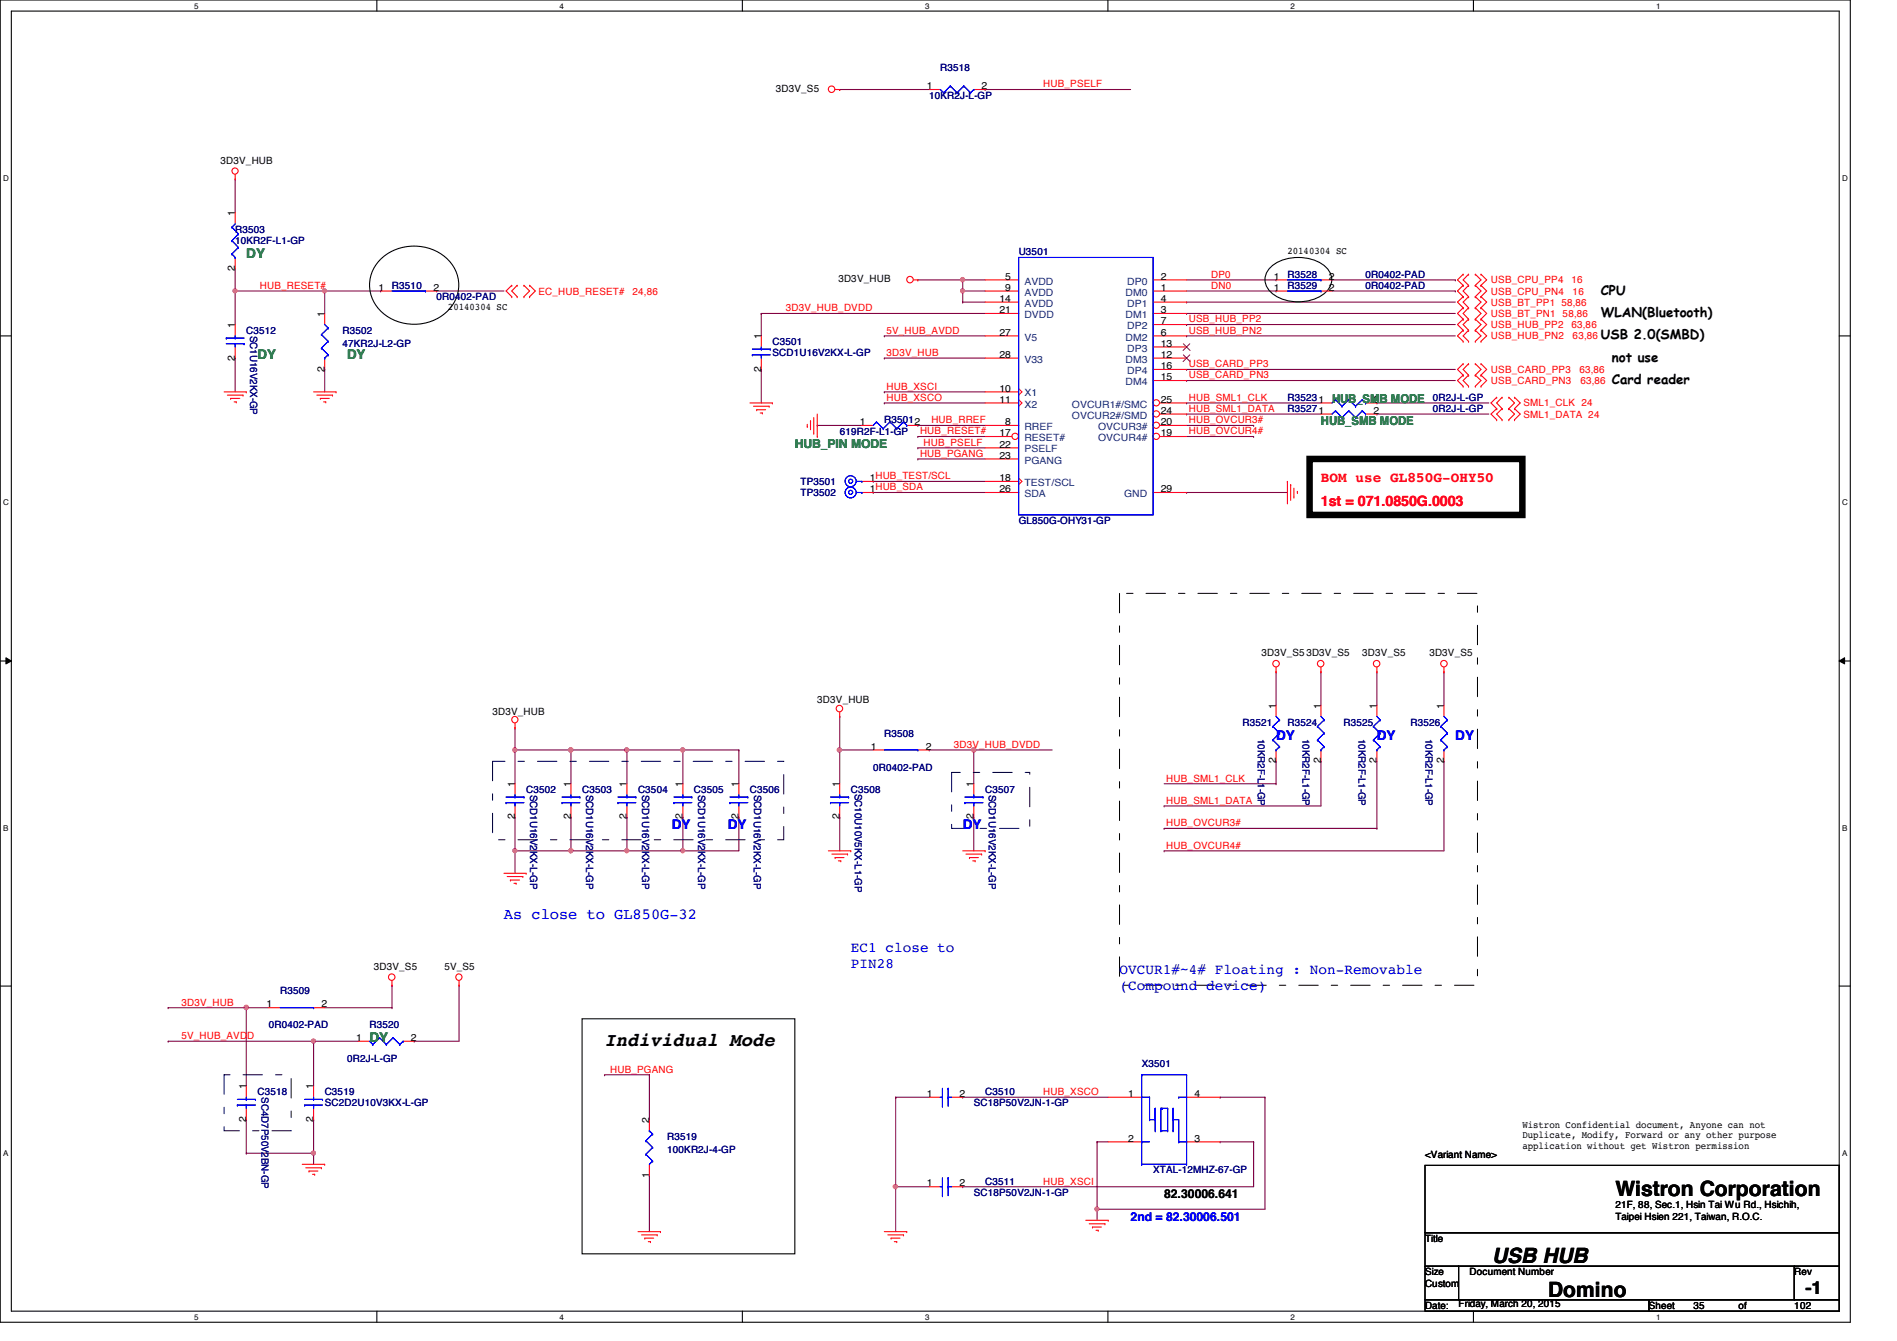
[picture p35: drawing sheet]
<svg xmlns="http://www.w3.org/2000/svg" width="297mm" height="210mm" viewBox="0 0 297 210" stroke-linecap="round" stroke-linejoin="round" font-family="sans-serif">
<defs><g id="words">
<g font-size="3.3">
<text x="252.9" y="187.3">Wistron Corporation</text>
<text x="233.6" y="197.7">USB HUB</text>
<text x="242.4" y="203">Domino</text>
</g>
<text font-size="3" x="94.7" y="163.7">Individual Mode</text>
<text font-size="2.8" x="282.7" y="202.6">-1</text>
<text font-size="2.4" fill="#00f" x="78.9" y="143.9">As close to GL850G-32</text>
<g font-size="2.2" fill="#f00">
<text x="206.8" y="75.4">BOM use GL850G-OHY50</text>
<text x="206.8" y="79.2">1st = 071.0850G.0003</text>
</g>
<g font-size="2.2" fill="#00f">
<text x="133.2" y="149">EC1 close to</text>
<text x="133.2" y="151.5">PIN28</text>
<text x="175.3" y="152.5">OVCUR1#~4# Floating : Non-Removable</text>
<text x="175.3" y="155">(Compound device)</text>
</g>
<g font-size="2.1" fill="#008000">
<text x="38.6" y="40.4">DY</text>
<text x="40.3" y="56.2">DY</text>
<text x="54.4" y="56.2">DY</text>
<text x="57.9" y="163.1">DY</text>
</g>
<g font-size="2.1">
<text x="250.7" y="46.1">CPU</text>
<text x="250.7" y="53.1">USB 2.0(SMBD)</text>
<text x="250.7" y="49.6">WLAN(Bluetooth)</text>
<text x="252.4" y="56.6">not use</text>
<text x="252.4" y="60.1">Card reader</text>
</g>
<g font-size="2.1" fill="#00f">
<text x="199.8" y="115.8">DY</text>
<text x="215.6" y="115.8">DY</text>
<text x="227.9" y="115.8">DY</text>
<text x="105.2" y="129.8">DY</text>
<text x="114" y="129.8">DY</text>
<text x="150.7" y="129.8">DY</text>
</g>
<g font-size="1.9" fill="#008000">
<text x="208.6" y="63.1">HUB_SMB MODE</text>
<text x="124.5" y="70.1">HUB_PIN MODE</text>
<text x="206.8" y="66.6">HUB_SMB MODE</text>
</g>
<text font-size="1.9" fill="#00f" x="177" y="191.1">2nd = 82.30006.501</text>
<text font-size="1.9" x="182.3" y="187.5">82.30006.641</text>
<g font-size="1.6" fill="#000080">
<text x="147.2" y="11">R3518</text>
<text x="145.5" y="15.5">10KR2J-L-GP</text>
<text x="36.8" y="38.2">10KR2F-L1-GP</text>
<text x="36.8" y="36.5">R3503</text>
<text x="159.5" y="40">U3501</text>
<text x="61.4" y="45.3">R3510</text>
<text x="68.4" y="47">0R0402-PAD</text>
<text x="201.6" y="45.3">R3529</text>
<text x="201.6" y="43.5">R3528</text>
<text x="213.8" y="45.3">0R0402-PAD</text>
<text x="213.8" y="43.5">0R0402-PAD</text>
<text x="38.6" y="52.2">C3512</text>
<text x="39.2" y="52.6" transform="rotate(90 39.2 52.6)">SC1U16V2KX-GP</text>
<text x="53.6" y="52.2">R3502</text>
<text x="53.6" y="54.4">47KR2J-L2-GP</text>
<text x="120.9" y="55.8">SCD1U16V2KX-L-GP</text>
<text x="120.9" y="54">C3501</text>
<text x="201.6" y="62.8">R35231</text>
<text x="201.6" y="64.5">R35271</text>
<text x="224.4" y="62.8">0R2J-L-GP</text>
<text x="224.4" y="64.5">0R2J-L-GP</text>
<text x="131.5" y="68">619R2F-L1-GP</text>
<text x="138.5" y="66.3">R35012</text>
<text x="125.3" y="75.9">TP3501</text>
<text x="125.3" y="77.7">TP3502</text>
<text x="159.5" y="82">GL850G-OHY31-GP</text>
<text x="194.6" y="113.6">R3521</text>
<text x="201.6" y="113.6">R3524</text>
<text x="210.4" y="113.6">R3525</text>
<text x="220.8" y="113.6">R3526</text>
<text x="138.5" y="115.4">R3508</text>
<text x="196.9" y="115.7" transform="rotate(90 196.9 115.7)">10KR2F-L1-GP</text>
<text x="204" y="115.7" transform="rotate(90 204 115.7)">10KR2F-L1-GP</text>
<text x="212.7" y="115.7" transform="rotate(90 212.7 115.7)">10KR2F-L1-GP</text>
<text x="223.2" y="115.7" transform="rotate(90 223.2 115.7)">10KR2F-L1-GP</text>
<text x="82.4" y="124.1">C3502</text>
<text x="83" y="124.4" transform="rotate(90 83 124.4)">SCD1U16V2KX-L-GP</text>
<text x="91.1" y="124.1">C3503</text>
<text x="91.8" y="124.4" transform="rotate(90 91.8 124.4)">SCD1U16V2KX-L-GP</text>
<text x="99.9" y="124.1">C3504</text>
<text x="100.5" y="124.4" transform="rotate(90 100.5 124.4)">SCD1U16V2KX-L-GP</text>
<text x="108.7" y="124.1">C3505</text>
<text x="109.3" y="124.4" transform="rotate(90 109.3 124.4)">SCD1U16V2KX-L-GP</text>
<text x="117.4" y="124.1">C3506</text>
<text x="118.1" y="124.4" transform="rotate(90 118.1 124.4)">SCD1U16V2KX-L-GP</text>
<text x="133.2" y="124.1">C3508</text>
<text x="133.9" y="124.2" transform="rotate(90 133.9 124.2)">SC10U10V5KX-L1-GP</text>
<text x="136.7" y="120.6">0R0402-PAD</text>
<text x="154.3" y="124.1">C3507</text>
<text x="154.9" y="124.4" transform="rotate(90 154.9 124.4)">SCD1U16V2KX-L-GP</text>
<text x="43.9" y="155.7">R3509</text>
<text x="42.1" y="160.9">0R0402-PAD</text>
<text x="57.9" y="160.9">R3520</text>
<text x="54.4" y="166.2">0R2J-L-GP</text>
<text x="178.8" y="167">X3501</text>
<text x="40.3" y="171.4">C3518</text>
<text x="40.9" y="171.7" transform="rotate(90 40.9 171.7)">SC4D7P50V2BN-GP</text>
<text x="50.8" y="173.2">SC2D2U10V3KX-L-GP</text>
<text x="50.8" y="171.4">C3519</text>
<text x="152.5" y="173.2">SC18P50V2JN-1-GP</text>
<text x="154.3" y="171.4">C3510</text>
<text x="104.5" y="178.4">R3519</text>
<text x="104.5" y="180.6">100KR2J-4-GP</text>
<text x="154.3" y="185.5">C3511</text>
<text x="180.5" y="183.7">XTAL-12MHZ-67-GP</text>
<text x="152.5" y="187.2">SC18P50V2JN-1-GP</text>
</g>
<g font-size="1.6">
<text x="121.5" y="14.4">3D3V_S5</text>
<text x="145.1" y="14">1</text>
<text x="153.7" y="14">2</text>
<text x="34.5" y="25.6">3D3V_HUB</text>
<text x="36.8" y="33.8" transform="rotate(-90 36.8 33.8)">1</text>
<text x="201.6" y="39.8">20140304 SC</text>
<text x="36.8" y="42.4" transform="rotate(-90 36.8 42.4)">2</text>
<text x="59.3" y="45.5">1</text>
<text x="67.9" y="45.5">2</text>
<text x="131.3" y="44.2">3D3V_HUB</text>
<text x="156.5" y="47.2">14</text>
<text x="157.4" y="43.8">5</text>
<text x="157.4" y="45.5">9</text>
<text x="181.8" y="45.5">1</text>
<text x="181.8" y="43.8">2</text>
<text x="181.8" y="47.2">4</text>
<text x="199.5" y="45.5">1</text>
<text x="199.5" y="43.8">1</text>
<text x="208.1" y="45.5">2</text>
<text x="208.1" y="43.8">2</text>
<text x="36.8" y="51.4" transform="rotate(-90 36.8 51.4)">1</text>
<text x="50.8" y="49.6" transform="rotate(-90 50.8 49.6)">1</text>
<text x="70.1" y="48.5">20140304 SC</text>
<text x="119.2" y="53.1" transform="rotate(-90 119.2 53.1)">1</text>
<text x="156.5" y="49">21</text>
<text x="156.5" y="52.5">27</text>
<text x="181.8" y="49">3</text>
<text x="181.8" y="52.5">6</text>
<text x="181.8" y="50.8">7</text>
<text x="36.8" y="56.4" transform="rotate(-90 36.8 56.4)">2</text>
<text x="50.8" y="58.2" transform="rotate(-90 50.8 58.2)">2</text>
<text x="119.2" y="58.2" transform="rotate(-90 119.2 58.2)">2</text>
<text x="156.5" y="56">28</text>
<text x="181.8" y="56">12</text>
<text x="181.8" y="54.3">13</text>
<text x="181.8" y="59.5">15</text>
<text x="181.8" y="57.8">16</text>
<text x="156.5" y="61.3">10</text>
<text x="156.5" y="63">11</text>
<text x="181.8" y="63">25</text>
<text x="181.8" y="64.8">24</text>
<text x="215.1" y="63">2</text>
<text x="215.1" y="64.8">2</text>
<text x="134.6" y="66.5">1</text>
<text x="156.5" y="68.3">17</text>
<text x="156.5" y="71.8">23</text>
<text x="156.5" y="70.1">22</text>
<text x="157.4" y="66.5">8</text>
<text x="181.8" y="66.5">20</text>
<text x="181.8" y="68.3">19</text>
<text x="136.2" y="75.3">1HUB_TEST/SCL</text>
<text x="136.2" y="77">1HUB_SDA</text>
<text x="156.5" y="75.3">18</text>
<text x="156.5" y="77">26</text>
<text x="181.8" y="77">29</text>
<text x="197.5" y="102.7">3D3V_S53D3V_S5</text>
<text x="213.3" y="102.7">3D3V_S5</text>
<text x="223.8" y="102.7">3D3V_S5</text>
<text x="77.1" y="111.8">3D3V_HUB</text>
<text x="128" y="110.1">3D3V_HUB</text>
<text x="199.8" y="110.9" transform="rotate(-90 199.8 110.9)">1</text>
<text x="206.8" y="110.9" transform="rotate(-90 206.8 110.9)">1</text>
<text x="215.6" y="110.9" transform="rotate(-90 215.6 110.9)">1</text>
<text x="226.1" y="110.9" transform="rotate(-90 226.1 110.9)">1</text>
<text x="136.4" y="117.3">1</text>
<text x="144.9" y="117.3">2</text>
<text x="199.8" y="119.5" transform="rotate(-90 199.8 119.5)">2</text>
<text x="206.8" y="119.5" transform="rotate(-90 206.8 119.5)">2</text>
<text x="215.6" y="119.5" transform="rotate(-90 215.6 119.5)">2</text>
<text x="226.1" y="119.5" transform="rotate(-90 226.1 119.5)">2</text>
<text x="80.6" y="123.2" transform="rotate(-90 80.6 123.2)">1</text>
<text x="89.4" y="123.2" transform="rotate(-90 89.4 123.2)">1</text>
<text x="98.1" y="123.2" transform="rotate(-90 98.1 123.2)">1</text>
<text x="106.9" y="123.2" transform="rotate(-90 106.9 123.2)">1</text>
<text x="115.7" y="123.2" transform="rotate(-90 115.7 123.2)">1</text>
<text x="131.4" y="123.2" transform="rotate(-90 131.4 123.2)">1</text>
<text x="152.4" y="123.2" transform="rotate(-90 152.4 123.2)">1</text>
<text x="80.6" y="128.3" transform="rotate(-90 80.6 128.3)">2</text>
<text x="89.4" y="128.3" transform="rotate(-90 89.4 128.3)">2</text>
<text x="98.1" y="128.3" transform="rotate(-90 98.1 128.3)">2</text>
<text x="106.9" y="128.3" transform="rotate(-90 106.9 128.3)">2</text>
<text x="115.7" y="128.3" transform="rotate(-90 115.7 128.3)">2</text>
<text x="131.4" y="128.3" transform="rotate(-90 131.4 128.3)">2</text>
<text x="152.4" y="128.3" transform="rotate(-90 152.4 128.3)">2</text>
<text x="58.5" y="151.8">3D3V_S5</text>
<text x="69.6" y="151.8">5V_S5</text>
<text x="41.7" y="157.7">1</text>
<text x="50.3" y="157.7">2</text>
<text x="55.7" y="162.9">1</text>
<text x="64.3" y="162.9">2</text>
<text x="38.5" y="170.5" transform="rotate(-90 38.5 170.5)">1</text>
<text x="49.1" y="170.5" transform="rotate(-90 49.1 170.5)">1</text>
<text x="145.1" y="171.7">1</text>
<text x="150.2" y="171.7">2</text>
<text x="176.7" y="171.7">1</text>
<text x="187" y="171.7">4</text>
<text x="38.5" y="175.6" transform="rotate(-90 38.5 175.6)">2</text>
<text x="49.1" y="175.6" transform="rotate(-90 49.1 175.6)">2</text>
<text x="101.6" y="175.8" transform="rotate(-90 101.6 175.8)">2</text>
<text x="176.7" y="178.7">2</text>
<text x="187" y="178.7">3</text>
<text x="238.4" y="176.5">Wistron Confidential document, Anyone can not</text>
<text x="238.4" y="178.1">Duplicate, Modify, Forward or any other purpose</text>
<text x="238.4" y="179.8">application without get Wistron permission</text>
<text x="101.6" y="184.4" transform="rotate(-90 101.6 184.4)">1</text>
<text x="145.1" y="185.7">1</text>
<text x="150.2" y="185.7">2</text>
<text x="223.1" y="181.2">&lt;Variant Name&gt;</text>
<text x="252.9" y="191">Taipei Hsien 221, Taiwan, R.O.C.</text>
<text x="252.9" y="189.1">21F, 88, Sec.1, Hsin Tai Wu Rd., Hsichih,</text>
<text x="223.1" y="194.4">Title</text>
<text x="223.1" y="199.6">Size</text>
<text x="223.1" y="201.4">Custom</text>
<text x="230.1" y="199.6">Document Number</text>
<text x="281" y="199.6">Rev</text>
<text x="223.1" y="204.9">Date:</text>
<text x="228.4" y="204.6">Friday, March 20, 2015</text>
<text x="258.2" y="204.9">Sheet</text>
<text x="265.2" y="204.9">35</text>
<text x="272.2" y="204.9">of</text>
<text x="281" y="204.9">102</text>
</g>
<g font-size="1.6" fill="#f00">
<text x="163.4" y="13.7">HUB_PSELF</text>
<text x="40.7" y="45.2">HUB_RESET#</text>
<text x="84.3" y="46.1">EC_HUB_RESET#</text>
<text x="99.1" y="46.1">24,86</text>
<text x="189.7" y="43.5">DP0</text>
<text x="189.7" y="45.2">DN0</text>
<text x="233.5" y="44.4">USB_CPU_PP4</text>
<text x="233.5" y="46.1">USB_CPU_PN4</text>
<text x="233.5" y="47.9">USB_BT_PP1 58,86</text>
<text x="246.1" y="44.4">16</text>
<text x="246.3" y="46.1">16</text>
<text x="123.1" y="48.7">3D3V_HUB_DVDD</text>
<text x="138.8" y="52.2">5V_HUB_AVDD</text>
<text x="186.1" y="52.2">USB_HUB_PN2</text>
<text x="186.1" y="50.5">USB_HUB_PP2</text>
<text x="233.5" y="53.1">USB_HUB_PN2</text>
<text x="233.5" y="51.4">USB_HUB_PP2</text>
<text x="233.5" y="49.6">USB_BT_PN1 58,86</text>
<text x="246.1" y="51.4">63,86</text>
<text x="246.3" y="53.1">63,86</text>
<text x="138.8" y="55.7">3D3V_HUB</text>
<text x="186.1" y="57.5">USB_CARD_PP3</text>
<text x="186.1" y="59.2">USB_CARD_PN3</text>
<text x="233.5" y="58.4">USB_CARD_PP3</text>
<text x="247.3" y="58.4">63,86</text>
<text x="138.8" y="61">HUB_XSCI</text>
<text x="138.8" y="62.7">HUB_XSCO</text>
<text x="186.1" y="62.7">HUB_SML1_CLK</text>
<text x="186.1" y="64.5">HUB_SML1_DATA</text>
<text x="233.5" y="60.2">USB_CARD_PN3</text>
<text x="238.5" y="63.6">SML1_CLK 24</text>
<text x="238.5" y="65.4">SML1_DATA 24</text>
<text x="247.5" y="60.2">63,86</text>
<text x="144.1" y="68">HUB_RESET#</text>
<text x="144.1" y="71.5">HUB_PGANG</text>
<text x="144.6" y="69.8">HUB_PSELF</text>
<text x="145.8" y="66.3">HUB_RREF</text>
<text x="186.1" y="66.3">HUB_OVCUR3#</text>
<text x="186.1" y="68">HUB_OVCUR4#</text>
<text x="149.3" y="117.1">3D3V_HUB_DVDD</text>
<text x="182.6" y="122.3">HUB_SML1_CLK</text>
<text x="182.6" y="125.8">HUB_SML1_DATA</text>
<text x="182.6" y="129.3">HUB_OVCUR3#</text>
<text x="182.6" y="132.8">HUB_OVCUR4#</text>
<text x="28.4" y="157.4">3D3V_HUB</text>
<text x="28.4" y="162.6">5V_HUB_AVDD</text>
<text x="95.5" y="167.9">HUB_PGANG</text>
<text x="163.4" y="171.4">HUB_XSCO</text>
<text x="163.4" y="185.4">HUB_XSCI</text>
</g>
<g font-size="1.6" fill="#004080">
<text x="160.4" y="44.5">AVDD</text>
<text x="160.4" y="46.3">AVDD</text>
<text x="176.2" y="46.3">DM0</text>
<text x="176.5" y="44.5">DP0</text>
<text x="160.4" y="48">AVDD</text>
<text x="160.4" y="49.8">DVDD</text>
<text x="160.4" y="53.3">V5</text>
<text x="176.2" y="49.8">DM1</text>
<text x="176.2" y="53.3">DM2</text>
<text x="176.5" y="48">DP1</text>
<text x="176.5" y="51.5">DP2</text>
<text x="160.4" y="56.8">V33</text>
<text x="176.2" y="56.8">DM3</text>
<text x="176.5" y="55">DP3</text>
<text x="176.5" y="58.5">DP4</text>
<text x="160.4" y="62.1">X1</text>
<text x="160.4" y="63.8">X2</text>
<text x="167.8" y="63.8">OVCUR1#/SMC</text>
<text x="167.8" y="65.5">OVCUR2#/SMD</text>
<text x="176.2" y="60.3">DM4</text>
<text x="160.4" y="67.3">RREF</text>
<text x="160.4" y="69">RESET#</text>
<text x="160.4" y="70.8">PSELF</text>
<text x="172" y="67.3">OVCUR3#</text>
<text x="172" y="69">OVCUR4#</text>
<text x="160.4" y="76.1">TEST/SCL</text>
<text x="160.4" y="77.8">SDA</text>
<text x="160.4" y="72.6">PGANG</text>
<text x="176" y="77.8">GND</text>
</g>
<g font-size="1.3">
<text x="30.4" y="1.4">5</text>
<text x="87.6" y="1.4">4</text>
<text x="144.9" y="1.4">3</text>
<text x="202.1" y="1.4">2</text>
<text x="259.3" y="1.4">1</text>
<text x=".5" y="28.3">D</text>
<text x="288.5" y="28.3">D</text>
<text x=".5" y="79.1">C</text>
<text x="288.5" y="79.1">C</text>
<text x=".5" y="130">B</text>
<text x="288.5" y="130">B</text>
<text x=".5" y="180.9">A</text>
<text x="288.5" y="180.9">A</text>
<text x="30.4" y="206.6">5</text>
<text x="87.6" y="206.6">4</text>
<text x="144.9" y="206.6">3</text>
<text x="202.1" y="206.6">2</text>
<text x="259.3" y="206.6">1</text>
</g>
</g></defs>
<path d="M0 0h289.7v207h-289.7zM1.8 1.7h286.2v203.5h-286.2z" fill="none" stroke="#000" stroke-width=".17"/>
<g fill="#fff">
<path d="M30.4 .2h.7v1.4h-.7z"/>
<path d="M30.4 205.4h.7v1.4h-.7z"/>
</g>
<path d="M59 0v1.7M59 205.2v1.8" fill="none" stroke="#000" stroke-width=".17"/>
<g fill="#fff">
<path d="M87.6 .2h.7v1.4h-.7z"/>
<path d="M87.6 205.4h.7v1.4h-.7z"/>
</g>
<path d="M116.2 0v1.7M116.2 205.2v1.8" fill="none" stroke="#000" stroke-width=".17"/>
<g fill="#fff">
<path d="M144.9 .2h.6v1.4h-.6z"/>
<path d="M144.9 205.4h.6v1.4h-.6z"/>
</g>
<path d="M173.5 0v1.7M173.5 205.2v1.8" fill="none" stroke="#000" stroke-width=".17"/>
<g fill="#fff">
<path d="M202.1 .2h.7v1.4h-.7z"/>
<path d="M202.1 205.4h.7v1.4h-.7z"/>
</g>
<path d="M230.7 0v1.7M230.7 205.2v1.8" fill="none" stroke="#000" stroke-width=".17"/>
<g fill="#fff">
<path d="M259.3 .2h.7v1.4h-.7z"/>
<path d="M259.3 205.4h.7v1.4h-.7z"/>
<path d="M.5 27.1h.9v1.4h-.9z"/>
<path d="M288.5 27.1h.8v1.4h-.8z"/>
<path d="M.5 78h.9v1.4h-.9z"/>
<path d="M288.5 78h.8v1.4h-.8z"/>
</g>
<path d="M0 52.6h1.8M288 52.6h1.7" fill="none" stroke="#000" stroke-width=".17"/>
<g fill="#fff">
<path d="M.5 128.9h.8v1.4h-.8z"/>
<path d="M288.5 128.9h.8v1.4h-.8z"/>
</g>
<path d="M0 103.5h1.8M288 103.5h1.7" fill="none" stroke="#000" stroke-width=".17"/>
<path d="M.9 103l.9 .5-.9 .4zM288 103.5l.8-.5v.9z" fill="#000"/>
<path d="M.9 103l.9 .5-.9 .4zM288 103.5l.8-.5v.9z" fill="none" stroke="#000" stroke-width=".16"/>
<g fill="#fff">
<path d="M.5 179.7h.8v1.4h-.8z"/>
<path d="M288.5 179.7h.8v1.4h-.8z"/>
</g>
<path d="M0 154.3h1.8M288 154.3h1.7" fill="none" stroke="#000" stroke-width=".17"/>
<g fill="none" stroke="#800040" stroke-width=".17">
<path d="M131.5 14h.1M131.5 14h14M154.3 14h22.7M154.3 14h.1M143.7 43.8h.1M143.7 43.8h10.6M150.7 47.3h3.6M150.7 45.6h3.6M150.7 43.8h.1M150.7 47.3h.1M150.7 45.6h.1M150.7 43.8v1.8"/>
<path d="M185.8 47.3h.1M185.8 49.1h.1M185.8 52.6h.1M185.8 50.8h.1M185.8 47.3h42.1M185.8 49.1h42.1M185.8 52.6h42.1M185.8 50.8h42.1M136.7 75.4h17.6M136.7 77.1h17.6M136.7 75.4h.1M136.7 77.1h.1"/>
<path d="M199.8 105.2h.1M199.8 119.2h.1M199.8 105.2v5.2M199.8 119.2v3.5M182.3 122.7h17.5M199.8 122.7h.1M94.7 168.2h7M94.7 168.2h.1M101.7 168.2h.1M101.7 168.2v7.1M101.7 184h.1M101.7 184v8.8"/>
</g>
<circle cx="150.7" cy="43.8" r=".33" fill="#f0f"/>
<circle cx="150.7" cy="43.8" r=".33" fill="none" stroke="#f0f" stroke-width=".17"/>
<path d="M150.7 45.6h.1M150.7 45.6v1.7" fill="none" stroke="#800040" stroke-width=".17"/>
<circle cx="150.7" cy="45.5" r=".32" fill="#f0f"/>
<circle cx="150.7" cy="45.5" r=".32" fill="none" stroke="#f0f" stroke-width=".17"/>
<g fill="none" stroke="#800040" stroke-width=".17">
<path d="M36.8 28h.1M36.8 28v5.3M36.8 45.6h14M36.8 45.6h.1M36.8 56h.1M36.8 45.6v5.2M36.8 56v5.3M138.5 56h.1M138.5 52.6h.1M138.5 56h15.8M138.5 52.6h15.8M128 66.6h7"/>
<path d="M128 66.6h.1M138.5 61.3h.1M138.5 63.1h.1M138.5 61.3h15.8M138.5 63.1h15.8M143.7 68.3h.1M143.7 66.6h.1M143.7 70.1h.1M143.7 71.8h.1M143.7 68.3h10.6M143.7 66.6h10.6M143.7 70.1h10.6"/>
<path d="M143.7 71.8h10.6M185.8 77.1h.1M185.8 77.1h15.8"/>
</g>
<circle cx="36.8" cy="45.5" r=".32" fill="#f0f"/>
<circle cx="36.8" cy="45.5" r=".32" fill="none" stroke="#f0f" stroke-width=".17"/>
<path d="M50.8 57.8h.1M50.8 45.6h.1M50.8 45.6v3.5M50.8 57.8v3.5M50.8 45.6h8.8M59.6 45.6h.1" fill="none" stroke="#800040" stroke-width=".17"/>
<circle cx="50.8" cy="45.5" r=".32" fill="#f0f"/>
<circle cx="50.8" cy="45.5" r=".32" fill="none" stroke="#f0f" stroke-width=".17"/>
<path d="M150.7 171.7h22.8M150.7 171.7h.1M140.2 185.8h.1M140.2 185.8v7M150.7 185.8h45.6M150.7 185.8h.1" fill="none" stroke="#800040" stroke-width=".17"/>
<circle cx="140.2" cy="185.7" r=".33" fill="#f0f"/>
<circle cx="140.2" cy="185.7" r=".33" fill="none" stroke="#f0f" stroke-width=".17"/>
<g fill="none" stroke="#800040" stroke-width=".17">
<path d="M185.8 66.6h10.5M185.8 68.3h10.5M196.3 66.6h.1M196.3 68.3h.1M206.8 105.2h.1M206.8 105.2v5.2M215.6 105.2h.1M215.6 105.2v5.2M215.6 119.2v10.5M226.1 105.2h.1M226.1 119.2h.1M226.1 119.2v14h-43.8"/>
<path d="M226.1 105.2v5.2M182.3 126.2h24.5M182.3 126.2h.1M182.3 129.7h.1M182.3 133.2h.1M182.3 129.7h33.3M215.6 129.7h.1M140.2 171.7h.1M140.2 171.7v14.1M140.2 171.7h5.3M171.8 178.7h.1M171.8 178.7h1.7"/>
<path d="M191 178.7h.1M191 171.7h.1M191 178.7h5.3M191 171.7h7.1M196.3 178.7h.1M196.3 178.7v7.1M198.1 171.7h.1M198.1 171.7v17.6h-26.3M140.2 185.8h.1M140.2 185.8h5.3M171.8 189.3h.1M171.8 189.3v1.7"/>
</g>
<circle cx="171.8" cy="189.2" r=".32" fill="#f0f"/>
<circle cx="171.8" cy="189.2" r=".32" fill="none" stroke="#f0f" stroke-width=".17"/>
<g fill="none" stroke="#800040" stroke-width=".17">
<path d="M68.4 45.6h10.5M68.4 45.6h.1M119.2 49.1h.1M119.2 57.8h.1M119.2 49.1v3.5M119.2 57.8v5.3M119.2 49.1h35.1M185.8 63.1h.1M185.8 64.8h.1M185.8 64.8h21M185.8 63.1h21M215.6 64.8h17.5"/>
<path d="M215.6 63.1h17.5M215.6 64.8h.1M215.6 63.1h.1M131.5 117.4h.1M131.5 117.4v5.3M145.5 117.4h7M145.5 117.4h.1M206.8 119.2h.1M206.8 119.2v7M131.5 127.9h.1M131.5 127.9v5.3M152.5 127.9h.1"/>
<path d="M152.5 127.9v5.3M171.8 178.7h.1M171.8 178.7v10.6"/>
</g>
<circle cx="152.5" cy="117.4" r=".34" fill="#f0f"/>
<circle cx="152.5" cy="117.4" r=".34" fill="none" stroke="#f0f" stroke-width=".17"/>
<path d="M131.5 117.4h.1M131.5 117.4h5.2M152.5 117.4h12.3M152.5 117.4h.1M152.5 117.4v5.3" fill="none" stroke="#800040" stroke-width=".17"/>
<circle cx="131.4" cy="117.4" r=".34" fill="#f0f"/>
<circle cx="131.4" cy="117.4" r=".34" fill="none" stroke="#f0f" stroke-width=".17"/>
<path d="M80.6 117.4h8.8M80.6 117.4h.1M131.5 112.1h.1M131.5 112.1v5.3" fill="none" stroke="#800040" stroke-width=".17"/>
<circle cx="89.4" cy="117.4" r=".33" fill="#f0f"/>
<circle cx="89.4" cy="117.4" r=".33" fill="none" stroke="#f0f" stroke-width=".17"/>
<circle cx="80.6" cy="117.4" r=".33" fill="#f0f"/>
<circle cx="80.6" cy="117.4" r=".33" fill="none" stroke="#f0f" stroke-width=".17"/>
<path d="M80.6 117.4h.1M80.6 117.4v5.3M89.4 117.4h.1M89.4 117.4v5.3M98.2 117.4h8.7M98.2 117.4h.1M106.9 117.4h.1M106.9 117.4v5.3" fill="none" stroke="#800040" stroke-width=".17"/>
<circle cx="98.1" cy="117.4" r=".33" fill="#f0f"/>
<circle cx="98.1" cy="117.4" r=".33" fill="none" stroke="#f0f" stroke-width=".17"/>
<path d="M98.2 117.4h.1M98.2 117.4v5.3M80.6 133.2h8.8M80.6 133.2h.1M80.6 133.2v3.5" fill="none" stroke="#800040" stroke-width=".17"/>
<circle cx="89.4" cy="133.2" r=".32" fill="#f0f"/>
<circle cx="89.4" cy="133.2" r=".32" fill="none" stroke="#f0f" stroke-width=".17"/>
<circle cx="80.6" cy="133.2" r=".32" fill="#f0f"/>
<circle cx="80.6" cy="133.2" r=".32" fill="none" stroke="#f0f" stroke-width=".17"/>
<path d="M98.2 127.9h.1M98.2 127.9v5.3M106.9 133.2h8.8M106.9 127.9h.1M106.9 133.2h.1M106.9 127.9v5.3" fill="none" stroke="#800040" stroke-width=".17"/>
<circle cx="106.9" cy="133.2" r=".32" fill="#f0f"/>
<circle cx="106.9" cy="133.2" r=".32" fill="none" stroke="#f0f" stroke-width=".17"/>
<path d="M89.4 117.4h8.8M89.4 117.4h.1M80.6 127.9h.1M80.6 127.9v5.3M89.4 127.9h.1M89.4 127.9v5.3" fill="none" stroke="#800040" stroke-width=".17"/>
<circle cx="89.4" cy="117.4" r=".33" fill="#f0f"/>
<circle cx="89.4" cy="117.4" r=".33" fill="none" stroke="#f0f" stroke-width=".17"/>
<path d="M89.4 133.2h8.8M89.4 133.2h.1" fill="none" stroke="#800040" stroke-width=".17"/>
<circle cx="89.4" cy="133.2" r=".32" fill="#f0f"/>
<circle cx="89.4" cy="133.2" r=".32" fill="none" stroke="#f0f" stroke-width=".17"/>
<path d="M80.6 113.9h.1M80.6 113.9v3.5M106.9 117.4h8.8M106.9 117.4h.1M115.7 117.4h.1M115.7 117.4v5.3" fill="none" stroke="#800040" stroke-width=".17"/>
<circle cx="106.9" cy="117.4" r=".33" fill="#f0f"/>
<circle cx="106.9" cy="117.4" r=".33" fill="none" stroke="#f0f" stroke-width=".17"/>
<path d="M98.2 133.2h8.7M98.2 133.2h.1M115.7 127.9h.1M115.7 127.9v5.3" fill="none" stroke="#800040" stroke-width=".17"/>
<circle cx="98.1" cy="133.2" r=".32" fill="#f0f"/>
<circle cx="98.1" cy="133.2" r=".32" fill="none" stroke="#f0f" stroke-width=".17"/>
<path d="M38.6 157.7h.1M38.6 157.7v12.3" fill="none" stroke="#800040" stroke-width=".17"/>
<circle cx="38.6" cy="157.7" r=".34" fill="#f0f"/>
<circle cx="38.6" cy="157.7" r=".34" fill="none" stroke="#f0f" stroke-width=".17"/>
<path d="M26.3 163h.1M26.3 163h22.8" fill="none" stroke="#800040" stroke-width=".17"/>
<circle cx="49.1" cy="163" r=".32" fill="#f0f"/>
<circle cx="49.1" cy="163" r=".32" fill="none" stroke="#f0f" stroke-width=".17"/>
<path d="M49.1 175.3h.1M49.1 175.3v6.9M49.1 180.5h.1" fill="none" stroke="#800040" stroke-width=".17"/>
<circle cx="49.1" cy="180.5" r=".32" fill="#f0f"/>
<circle cx="49.1" cy="180.5" r=".32" fill="none" stroke="#f0f" stroke-width=".17"/>
<g fill="none" stroke="#800040" stroke-width=".17">
<path d="M36.8 45.6h.1M36.8 42v3.6M185.8 57.8h.1M185.8 59.6h.1M185.8 43.8h14M185.8 45.6h14M185.8 57.8h42.1M185.8 59.6h42.1M199.8 43.8h.1M199.8 45.6h.1M208.6 43.8h19.3M208.6 45.6h19.3"/>
<path d="M227.9 43.8h.1M227.9 45.6h.1M26.3 157.7h.1M26.3 157.7h15.8M38.6 157.7h.1M50.8 157.7h10.6M61.4 157.7h.1M61.4 154.2h.1M61.4 154.2v3.5M71.9 154.2h.1M71.9 154.2v8.8h-7M38.6 175.3h.1"/>
<path d="M38.6 175.3v5.2M49.1 163h.1M49.1 163v7M49.1 163h7M64.9 163h.1M38.6 180.5h.1M38.6 180.5h10.5"/>
</g>
<g fill="none" stroke="#f00" stroke-width=".17">
<path d="M130.8 14h.7M131.5 14h.1M36.8 28h.1M36.8 27.3v.7M59.6 45.6h1.8M66.6 45.6h1.8M80.1 44.7l-.9 .9 .9 .8M80.1 46.4h.1M80.1 44.7h.1M81 46.4h.1M81 44.7h.1M81 44.7l-.9 .9 .9 .8"/>
<path d="M82 44.7h.1M82 46.4h.1M82 44.7l.9 .9-.9 .8M82.9 44.7l.9 .9-.9 .8M82.9 46.4h.1M82.9 44.7h.1M143 43.8h.7M143.7 43.8h.1M154.3 43.8h5.2M154.3 45.6h5.2M154.3 49.1h5.2M154.3 47.3h5.2"/>
<path d="M180.5 43.8h5.3M180.5 45.6h5.3M180.5 49.1h5.3M180.5 47.3h5.3M180.5 52.6h5.3M180.5 50.8h5.3M180.5 56h5.3M180.5 54.3h5.3M180.5 59.6h5.3M180.5 57.8h5.3M229.1 53.4h.1M229.1 51.7h.1"/>
<path d="M229.1 50h.1M229.1 44.7h.1M229.1 42.9h.1M229.1 46.4h.1M229.1 48.2h.1M229.1 58.7h.1M229.1 56.9h.1M229.1 51.7l-.9 .9 .9 .8M229.1 50l-.9 .8 .9 .9M229.1 58.7l-.9 .9 .9 .9M229.1 42.9l-.9 .9 .9 .9M229.1 44.7l-.9 .9 .9 .8"/>
<path d="M229.1 46.4l-.9 .9 .9 .9M229.1 48.2l-.9 .9 .9 .9M229.1 56.9l-.9 .9 .9 .9M230 51.7l-.9 .9 .9 .8M230 50l-.9 .8 .9 .9M230 42.9l-.9 .9 .9 .9M230 44.7l-.9 .9 .9 .8M230 46.4l-.9 .9 .9 .9M230 48.2l-.9 .9 .9 .9M230 58.7l-.9 .9 .9 .9M230 56.9l-.9 .9 .9 .9M230 53.4h.1"/>
<path d="M230 51.7h.1M230 50h.1M230 44.7h.1M230 42.9h.1M230 46.4h.1M230 48.2h.1M230 58.7h.1M230 56.9h.1M231 51.7h.1M231 53.4h.1M231 50h.1M231 42.9h.1"/>
<path d="M231 44.7h.1M231 46.4h.1M231 48.2h.1M231 58.7h.1M231 56.9h.1M231 51.7l.9 .9-.9 .8M231 50l.9 .8-.9 .9M231 56.9l.9 .9-.9 .9M231 42.9l.9 .9-.9 .9M231 44.7l.9 .9-.9 .8M231 46.4l.9 .9-.9 .9M231 48.2l.9 .9-.9 .9"/>
<path d="M231 58.7l.9 .9-.9 .9M231.9 51.7l.9 .9-.9 .8M231.9 50l.9 .8-.9 .9M231.9 56.9l.9 .9-.9 .9M231.9 42.9l.9 .9-.9 .9M231.9 44.7l.9 .9-.9 .8M231.9 46.4l.9 .9-.9 .9M231.9 48.2l.9 .9-.9 .9M231.9 58.7l.9 .9-.9 .9M231.9 53.4h.1M231.9 51.7h.1M231.9 50h.1"/>
<path d="M231.9 44.7h.1M231.9 42.9h.1M231.9 46.4h.1M231.9 48.2h.1M231.9 58.7h.1M231.9 56.9h.1M35.1 61.3h3.5M35.6 61.8h2.5M36.1 62.4h1.4M36.1 62.4h.1M36.7 62.9h.3M37 62.9h.1"/>
<path d="M38.1 61.8h.1M38.6 61.3h.1M49.1 61.3h3.5M49.6 61.8h2.5M50.2 62.4h.1M50.2 62.4h1.4M50.7 62.9h.3M51 62.9h.1M52.1 61.8h.1M52.6 61.3h.1M117.4 63.1h3.5M118 63.6h2.4"/>
<path d="M118.5 64.1h1.4M118.5 64.1h.1M119 64.6h.4M119.4 64.6h.1M120.4 63.6h.1M120.9 63.1h.1M126.4 66.8h.1M126.4 66.4v.4M126.9 65.9h.1M126.9 65.9v1.4M127.4 67.8h.1M127.4 65.4v2.4"/>
<path d="M128 68.3h.1M128 64.8v3.5M154.3 66.6h5.2M201.6 75.4h.1M201.6 75.4v3.5M202.1 75.9h.1M202.1 75.9v2.4M202.6 77.8h.1M202.6 76.4v1.4M203.2 76.9h.1M203.2 76.9v.4M206.8 63.1h1.8"/>
<path d="M213.8 63.1h1.8M229.1 60.5h.1M230 60.5h.1M231 60.5h.1M231.9 60.5h.1M234.4 64h.1M234.4 62.2h.1M234.4 65.7h.1M234.4 62.2l-.9 .9 .9 .9M234.4 64l-.9 .8 .9 .9M235.2 62.2l-.8 .9 .8 .9M235.2 64l-.8 .8 .8 .9"/>
<path d="M235.2 64h.1M235.2 62.2h.1M235.2 65.7h.1M236.3 62.2l.8 .9-.8 .9M236.3 64l.8 .8-.8 .9M236.3 62.2h.1M236.3 64h.1M236.3 65.7h.1M237.1 64h.1M237.1 62.2h.1M237.1 65.7h.1M237.1 62.2l.9 .9-.9 .9"/>
<path d="M237.1 64l.9 .8-.9 .9M80.6 113.9h.1M80.6 113.2v.7M131.5 112.1h.1M131.5 111.5v.6M199.8 105.2h.1M199.8 104.4v.8M206.8 105.2h.1M206.8 104.4v.8M206.8 110.4v1.7M206.8 117.4v1.8M215.6 105.2h.1"/>
<path d="M215.6 104.4v.8M226.1 105.2h.1M226.1 104.4v.8M78.9 136.7h3.5M79.4 137.2h2.5M79.9 137.8h.1M79.9 137.8h1.5M80.5 138.3h.3M80.8 138.3h.1M81.9 137.2h.1M82.4 136.7h.1M115.7 122.7v1.7"/>
<path d="M115.7 126.2v1.7M129.7 133.2h3.5M130.3 133.7h2.4M130.8 134.2h1.4M130.8 134.2h.1M131.3 134.7h.4M131.5 122.7v1.7M131.5 126.2v1.7M131.7 134.7h.1M132.7 133.7h.1M133.2 133.2h.1M150.7 133.2h3.6"/>
<path d="M151.3 133.7h2.4M151.8 134.2h1.4M151.8 134.2h.1M152.3 134.7h.4M152.7 134.7h.1M153.7 133.7h.1M154.3 133.2h.1M61.4 154.2h.1M61.4 153.5v.7M71.9 154.2h.1M71.9 153.5v.7M47.3 182.2h3.5"/>
<path d="M47.9 182.8h2.4M48.4 183.3h1.4M48.4 183.3h.1M48.9 183.8h.4M49.3 183.8h.1M50.3 182.8h.1M50.8 182.2h.1M99.9 192.8h3.5M100.5 193.3h2.4M101 193.8h1.4M101 193.8h.1M101.5 194.4h.4"/>
<path d="M101.9 194.4h.1M102.9 193.3h.1M103.4 192.8h.1M138.5 192.8h3.5M139 193.3h2.5M139.5 193.8h1.4M139.5 193.8h.1M140 194.4h.4M140.4 194.4h.1M141.5 193.3h.1M142 192.8h.1M170 191h3.5"/>
<path d="M170.6 191.6h2.4M171.1 192.1h.1M171.1 192.1h1.4M171.6 192.6h.4M172 192.6h.1M173 191.6h.1M173.5 191h.1"/>
<circle cx="130.2" cy="14" r=".51"/>
<circle cx="36.8" cy="26.8" r=".49"/>
<circle cx="142.5" cy="43.8" r=".51"/>
<circle cx="80.6" cy="112.6" r=".5"/>
<circle cx="131.4" cy="110.9" r=".51"/>
<circle cx="199.8" cy="103.9" r=".51"/>
<circle cx="206.8" cy="103.9" r=".51"/>
<circle cx="215.6" cy="103.9" r=".51"/>
<circle cx="226.1" cy="103.9" r=".51"/>
<circle cx="61.3" cy="152.9" r=".51"/>
<circle cx="71.8" cy="152.9" r=".5"/>
</g>
<path d="M59.6 40.6a7.6 7.6 0 0 1 11.6 1.4 5.8 5.8 0 0 1-3.4 8.2 7.3 7.3 0 0 1-9.6-3.8 5.6 5.6 0 0 1 1.4-5.8zM198.8 42a6.8 6.8 0 0 1 9 0 2.58 2.58 0 0 1-.5 4 6.9 6.9 0 0 1-8.5-.5 2.53 2.53 0 0 1 0-3.5zM91.1 159.5h33.4v36.8h-33.4zM223.1 182.4h64.9v10.6h-64.9zM223.1 193h64.9v5.2h-64.9zM223.1 198.2h5.3v5.3h-5.3zM228.4 198.2h52.6v5.3h-52.6zM281 198.2h7v5.3h-7zM223.1 203.5h35.1v1.7h-35.1zM258.2 203.5h29.8v1.7h-29.8z" fill="none" stroke="#000" stroke-width=".17"/>
<path d="M175.3 92.9h56v61.3h-56z" fill="none" stroke="#000" stroke-width=".16" stroke-dasharray="3 2 1 2"/>
<path d="M77.1 119.2h45.6v12.2h-45.6zM149 120.9h12.2v8.8h-12.2zM35.1 168.2h10.5v8.8h-10.5z" fill="none" stroke="#000040" stroke-width=".16" stroke-dasharray="3 2 1 2"/>
<path d="M205.1 71.8h33.3v8.8h-33.3z" fill="none" stroke="#000" stroke-width="1"/>
<g fill="none" stroke="#00f" stroke-width=".17">
<path d="M61.4 45.6h5.2M66.6 45.6h.1M209.1 62.6h.1M209.1 62.6l1 1M209.1 62.6l-.5 .5M210.1 63.6h.1M211.2 62.6l-1.1 1M211.2 62.6h.1M211.2 62.6l1.1 1M212.3 63.6h.1M213.3 62.6l-1 1M213.3 62.6h.1"/>
<path d="M213.3 62.6l.5 .5M213.8 63.1h.1M206.3 113.7h.1M206.3 115.8h.1M206.3 113.7l1 1.1M206.3 115.8l1 1.1M206.8 117.4h.1M206.8 112.1l.5 .6M207.3 112.7h.1M207.3 114.8h.1M207.3 116.9h.1M207.3 112.7l-1 1"/>
<path d="M207.3 114.8l-1 1M207.3 116.9l-.5 .5M114.3 125.6h2.8M114.3 125.6h.1M114.3 124.8h2.8M115.7 124.8h.1M115.7 125.6h.1M115.7 124.4v.4M115.7 125.6v.6M117.1 124.8h.1M130 125.6h.1M130 124.8h2.9"/>
<path d="M130 125.6h2.9M131.5 124.8h.1M131.5 125.6h.1M131.5 124.4v.4M131.5 125.6v.6M132.9 124.8h.1"/>
</g>
<path d="M185.3 55.5l1 1.1M185.3 53.8l1 1.1M186.3 55.5l-1.1 1.1M186.3 53.8l-1.1 1.1" fill="none" stroke="#804000" stroke-width=".16"/>
<circle cx="159" cy="68.3" r=".5" fill="#fff"/>
<g fill="none" stroke="#f00" stroke-width=".17">
<path d="M154.3 52.6h5.2M154.3 56h5.2M154.3 68.3h4.2M154.3 75.4h5.2M154.3 77.1h5.2M154.3 70.1h5.2M154.3 71.8h5.2M154.3 61.3h5.2M154.3 63.1h5.2M159.5 74.8l.5 .6-.5 .5M159.5 60.8l.5 .5-.5 .5M159.5 62.6l.5 .5-.5 .5"/>
<path d="M180.5 77.1h5.3"/>
<circle cx="159" cy="68.3" r=".5"/>
</g>
<circle cx="181.1" cy="63.1" r=".5" fill="#fff"/>
<g fill="none" stroke="#f00" stroke-width=".17">
<path d="M181.6 63.1h4.2"/>
<circle cx="181.1" cy="63.1" r=".5"/>
</g>
<circle cx="181.1" cy="64.8" r=".5" fill="#fff"/>
<g fill="none" stroke="#f00" stroke-width=".17">
<path d="M181.6 64.8h4.2"/>
<circle cx="181.1" cy="64.8" r=".5"/>
</g>
<circle cx="181.1" cy="66.6" r=".5" fill="#fff"/>
<g fill="none" stroke="#f00" stroke-width=".17">
<path d="M181.6 66.6h4.2"/>
<circle cx="181.1" cy="66.6" r=".5"/>
</g>
<circle cx="181.1" cy="68.3" r=".5" fill="#fff"/>
<g fill="none" stroke="#f00" stroke-width=".17">
<path d="M145.5 14h1.7M152.5 14h1.8M36.8 33.3v1.8M36.8 40.3v1.7M36.8 50.8v1.8M36.8 54.3v1.7M50.8 49.1v1.7M50.8 56v1.8M119.2 52.6v1.7M119.2 56v1.8M199.8 45.6h1.8M199.8 43.8h1.8"/>
<path d="M206.8 45.6h1.8M206.8 43.8h1.8M135 75.4h1.7M135 77.1h1.7M135 66.6h1.7M142 66.6h1.7M181.6 68.3h4.2M206.8 64.8h1.8M213.8 64.8h1.8M136.7 117.4h1.8M143.7 117.4h1.8M199.8 110.4v1.7"/>
<path d="M199.8 117.4v1.8M215.6 110.4v1.7M215.6 117.4v1.8M226.1 110.4v1.7M226.1 117.4v1.8M80.6 122.7v1.7M80.6 126.2v1.7M89.4 122.7v1.7M89.4 126.2v1.7M98.2 122.7v1.7M98.2 126.2v1.7M106.9 122.7v1.7"/>
<path d="M106.9 126.2v1.7M152.5 122.7v1.7M152.5 126.2v1.7M42.1 157.7h1.8M49.1 157.7h1.7M38.6 170v1.7M38.6 173.5v1.8M49.1 170v1.7M49.1 173.5v1.8M56.1 163h1.8M63.1 163h1.8M101.7 175.3v1.7"/>
<path d="M145.5 171.7h1.7M149 171.7h1.7M173.5 171.7h5.3M173.5 178.7h5.3M185.8 171.7h5.2M185.8 178.7h5.2M101.7 182.2v1.8M145.5 185.8h1.7M149 185.8h1.7"/>
<circle cx="181.1" cy="68.3" r=".5"/>
</g>
<g fill="none" stroke="#00f" stroke-width=".17">
<path d="M147.2 14l.6 .5M147.8 14.5h.1M148.8 13.5l-1 1M148.8 13.5h.1M148.8 13.5l1.1 1M149.9 14.5h.1M150.9 13.5l-1 1M150.9 13.5h.1M150.9 13.5l1.1 1M152 14.5h.1M152.5 14l-.5 .5M152.5 14h.1"/>
<path d="M36.3 35.6h.1M36.3 37.7h.1M36.3 39.8h.1M36.3 35.6l1 1M36.3 37.7l1 1M36.3 39.8l.5 .5M36.8 35.1l-.5 .5M37.3 36.6h.1M37.3 38.7h.1M37.3 36.6l-1 1.1M37.3 38.7l-1 1.1M35.4 52.9h2.8"/>
<path d="M35.4 52.9h.1M35.4 53.8h2.8M36.8 52.9h.1M36.8 53.8h.1M36.8 40.3h.1M36.8 52.6v.3M36.8 53.8v.5M38.2 53.8h.1M50.3 52.4h.1M50.3 54.5h.1M50.3 52.4l1.1 1M50.3 54.5l1.1 1"/>
<path d="M50.8 56h.1M50.8 50.8l.6 .6M51.4 51.4h.1M51.4 53.4h.1M51.4 55.5h.1M51.4 51.4l-1.1 1M51.4 53.4l-1.1 1.1M51.4 55.5l-.6 .5M117.8 55.5h.1M117.8 54.7h2.8M117.8 55.5h2.8M119.2 54.7h.1"/>
<path d="M119.2 55.5h.1M119.2 54.3v.4M119.2 55.5v.5M120.6 54.7h.1M159.5 40.3h21v40.3h-21zM201.6 45.6h5.2M201.6 43.8h5.2M206.8 45.6h.1M206.8 43.8h.1M134.1 75.4h.9M134.1 77.1h.9M135 75.4h.1"/>
<path d="M135 77.1h.1M137.2 66l-.5 .6M137.2 66h.1M137.2 66l1.1 1.1M138.3 67.1h.1M139.4 66l-1.1 1.1M139.4 66h.1M139.4 66l1 1.1M140.4 67.1h.1M141.5 66l-1.1 1.1M141.5 66h.1M141.5 66l.5 .6"/>
<path d="M142 66.6h.1M209.1 64.3h.1M209.1 64.3l1 1.1M209.1 64.3l-.5 .5M210.1 65.4h.1M211.2 64.3l-1.1 1.1M211.2 64.3h.1M211.2 64.3l1.1 1.1M212.3 65.4h.1M213.3 64.3l-1 1.1M213.3 64.3h.1M213.3 64.3l.5 .5"/>
<path d="M213.8 64.8h.1M138.5 117.4h5.2M143.7 117.4h.1M199.3 113.7h.1M199.3 115.8h.1M199.3 113.7l1.1 1.1M199.3 115.8l1.1 1.1M199.8 117.4h.1M199.8 112.1l.6 .6M200.4 112.7h.1M200.4 114.8h.1M200.4 116.9h.1"/>
<path d="M200.4 112.7l-1.1 1M200.4 114.8l-1.1 1M200.4 116.9l-.6 .5M215 113.7h.1M215 115.8h.1M215 113.7l1.1 1.1M215 115.8l1.1 1.1M215.6 117.4h.1M215.6 112.1l.5 .6M216.1 112.7h.1M216.1 114.8h.1M216.1 116.9h.1"/>
<path d="M216.1 112.7l-1.1 1M216.1 114.8l-1.1 1M216.1 116.9l-.5 .5M225.6 113.7h.1M225.6 115.8h.1M225.6 113.7l1 1.1M225.6 115.8l1 1.1M226.1 117.4h.1M226.1 112.1l.5 .6M226.6 112.7h.1M226.6 114.8h.1M226.6 116.9h.1"/>
<path d="M226.6 112.7l-1 1M226.6 114.8l-1 1M226.6 116.9l-.5 .5M79.2 125.6h2.8M79.2 125.6h.1M79.2 124.8h2.8M80.6 124.8h.1M80.6 125.6h.1M80.6 124.4v.4M80.6 125.6v.6M82 124.8h.1M88 125.6h2.8"/>
<path d="M88 125.6h.1M88 124.8h2.8M89.4 124.8h.1M89.4 125.6h.1M89.4 124.4v.4M89.4 125.6v.6M90.8 124.8h.1M96.8 125.6h2.8M96.8 125.6h.1M96.8 124.8h2.8M98.2 124.8h.1M98.2 125.6h.1"/>
<path d="M98.2 124.4v.4M98.2 125.6v.6M99.6 124.8h.1M105.5 125.6h2.8M105.5 125.6h.1M105.5 124.8h2.8M106.9 124.8h.1M106.9 125.6h.1M106.9 124.4v.4M106.9 125.6v.6M108.3 124.8h.1M151.1 125.6h.1"/>
<path d="M151.1 124.8h2.8M151.1 125.6h2.8M152.5 124.8h.1M152.5 125.6h.1M152.5 124.4v.4M152.5 125.6v.6M153.9 124.8h.1M43.9 157.7h5.2M49.1 157.7h.1M37.2 173h.1M37.2 172.1h2.8M37.2 173h2.8"/>
<path d="M38.6 172.1h.1M38.6 173h.1M38.6 171.7v.4M38.6 173v.5M40 172.1h.1M47.7 173h2.8M47.7 173h.1M47.7 172.1h2.8M49.1 172.1h.1M49.1 173h.1M49.1 171.7v.4M49.1 173v.5"/>
<path d="M50.5 172.1h.1M57.9 163l.5 .5M58.4 163.5h.1M59.4 162.4l-1 1.1M59.4 162.4h.1M59.4 162.4l1.1 1.1M60.5 163.5h.1M61.5 162.4l-1 1.1M61.5 162.4h.1M61.5 162.4l1.1 1.1M62.6 163.5h.1M63.1 163l-.5 .5"/>
<path d="M63.1 163h.1M101.1 178.6h.1M101.1 178.6l1.1 1M101.7 177h.1M101.7 177l.5 .5M102.2 179.6l-1.1 1.1M102.2 177.5l-1.1 1.1M102.2 179.6h.1M102.2 177.5h.1M147.2 171.7h.4M147.6 171.7h.1M147.6 173.1h.1"/>
<path d="M147.6 170.3v2.8M148.5 171.7h.5M148.5 171.7h.1M148.5 170.3h.1M148.5 170.3v2.8M178.8 178.7h.1M178.8 168.2h.1M178.8 171.7h1.2M178.8 168.2v14M178.8 168.2h7M178.8 178.7h1.2M180 171.7h.1"/>
<path d="M180 175.3h.1M180 175.3h.9M180 171.7v3.6M180.9 175.3h.1M180.9 173.5h.1M180.9 177h.1M180.9 173.5v3.5M181.8 177h1M181.8 177h.1M181.8 173.5h.1M181.8 173.5h1M181.8 173.5v3.5"/>
<path d="M181.9 173.5h.1M182.8 173.5h.1M182.8 177h.1M182.8 173.5v3.5M183.7 175.3h.1M183.7 173.5h.1M183.7 177h.1M183.7 173.5v3.5M183.7 175.3h.9v3.4M184.6 171.7h1.2M184.6 171.7h.1M184.6 178.7h.1"/>
<path d="M184.6 178.7h1.2M185.8 178.7h.1M185.8 168.2h.1M185.8 168.2v14M101.1 180.7h.1M101.1 180.7l1.1 1M102.2 181.7l-.5 .5M102.2 181.7h.1M147.2 185.8h.4M147.6 185.8h.1M147.6 187.2h.1M147.6 184.4v2.8"/>
<path d="M148.5 185.8h.5M148.5 185.8h.1M148.5 184.4h.1M148.5 184.4v2.8M178.8 182.2h7M178.8 182.2h.1M185.8 182.2h.1"/>
<circle cx="133.2" cy="75.3" r=".32"/>
<circle cx="133.2" cy="77.1" r=".32"/>
<circle cx="133.2" cy="75.3" r=".87"/>
<circle cx="133.2" cy="77.1" r=".86"/>
</g>
<circle cx="150.7" cy="43.8" r=".33" fill="#f0f"/>
<circle cx="150.7" cy="43.8" r=".33" fill="none" stroke="#f0f" stroke-width=".17"/>
<circle cx="150.7" cy="45.5" r=".32" fill="#f0f"/>
<circle cx="150.7" cy="45.5" r=".32" fill="none" stroke="#f0f" stroke-width=".17"/>
<circle cx="36.8" cy="45.5" r=".32" fill="#f0f"/>
<circle cx="36.8" cy="45.5" r=".32" fill="none" stroke="#f0f" stroke-width=".17"/>
<circle cx="50.8" cy="45.5" r=".32" fill="#f0f"/>
<circle cx="50.8" cy="45.5" r=".32" fill="none" stroke="#f0f" stroke-width=".17"/>
<circle cx="140.2" cy="185.7" r=".33" fill="#f0f"/>
<circle cx="140.2" cy="185.7" r=".33" fill="none" stroke="#f0f" stroke-width=".17"/>
<circle cx="171.8" cy="189.2" r=".32" fill="#f0f"/>
<circle cx="171.8" cy="189.2" r=".32" fill="none" stroke="#f0f" stroke-width=".17"/>
<circle cx="152.5" cy="117.4" r=".34" fill="#f0f"/>
<circle cx="152.5" cy="117.4" r=".34" fill="none" stroke="#f0f" stroke-width=".17"/>
<circle cx="131.4" cy="117.4" r=".34" fill="#f0f"/>
<circle cx="131.4" cy="117.4" r=".34" fill="none" stroke="#f0f" stroke-width=".17"/>
<circle cx="89.4" cy="117.4" r=".33" fill="#f0f"/>
<circle cx="89.4" cy="117.4" r=".33" fill="none" stroke="#f0f" stroke-width=".17"/>
<circle cx="80.6" cy="117.4" r=".33" fill="#f0f"/>
<circle cx="80.6" cy="117.4" r=".33" fill="none" stroke="#f0f" stroke-width=".17"/>
<circle cx="98.1" cy="117.4" r=".33" fill="#f0f"/>
<circle cx="98.1" cy="117.4" r=".33" fill="none" stroke="#f0f" stroke-width=".17"/>
<circle cx="89.4" cy="133.2" r=".32" fill="#f0f"/>
<circle cx="89.4" cy="133.2" r=".32" fill="none" stroke="#f0f" stroke-width=".17"/>
<circle cx="80.6" cy="133.2" r=".32" fill="#f0f"/>
<circle cx="80.6" cy="133.2" r=".32" fill="none" stroke="#f0f" stroke-width=".17"/>
<circle cx="106.9" cy="133.2" r=".32" fill="#f0f"/>
<circle cx="106.9" cy="133.2" r=".32" fill="none" stroke="#f0f" stroke-width=".17"/>
<circle cx="89.4" cy="117.4" r=".33" fill="#f0f"/>
<circle cx="89.4" cy="117.4" r=".33" fill="none" stroke="#f0f" stroke-width=".17"/>
<circle cx="89.4" cy="133.2" r=".32" fill="#f0f"/>
<circle cx="89.4" cy="133.2" r=".32" fill="none" stroke="#f0f" stroke-width=".17"/>
<circle cx="106.9" cy="117.4" r=".33" fill="#f0f"/>
<circle cx="106.9" cy="117.4" r=".33" fill="none" stroke="#f0f" stroke-width=".17"/>
<circle cx="98.1" cy="133.2" r=".32" fill="#f0f"/>
<circle cx="98.1" cy="133.2" r=".32" fill="none" stroke="#f0f" stroke-width=".17"/>
<circle cx="38.6" cy="157.7" r=".34" fill="#f0f"/>
<circle cx="38.6" cy="157.7" r=".34" fill="none" stroke="#f0f" stroke-width=".17"/>
<circle cx="49.1" cy="163" r=".32" fill="#f0f"/>
<circle cx="49.1" cy="163" r=".32" fill="none" stroke="#f0f" stroke-width=".17"/>
<circle cx="49.1" cy="180.5" r=".32" fill="#f0f"/>
<circle cx="49.1" cy="180.5" r=".32" fill="none" stroke="#f0f" stroke-width=".17"/>
<use href="#words"/>
</svg>
